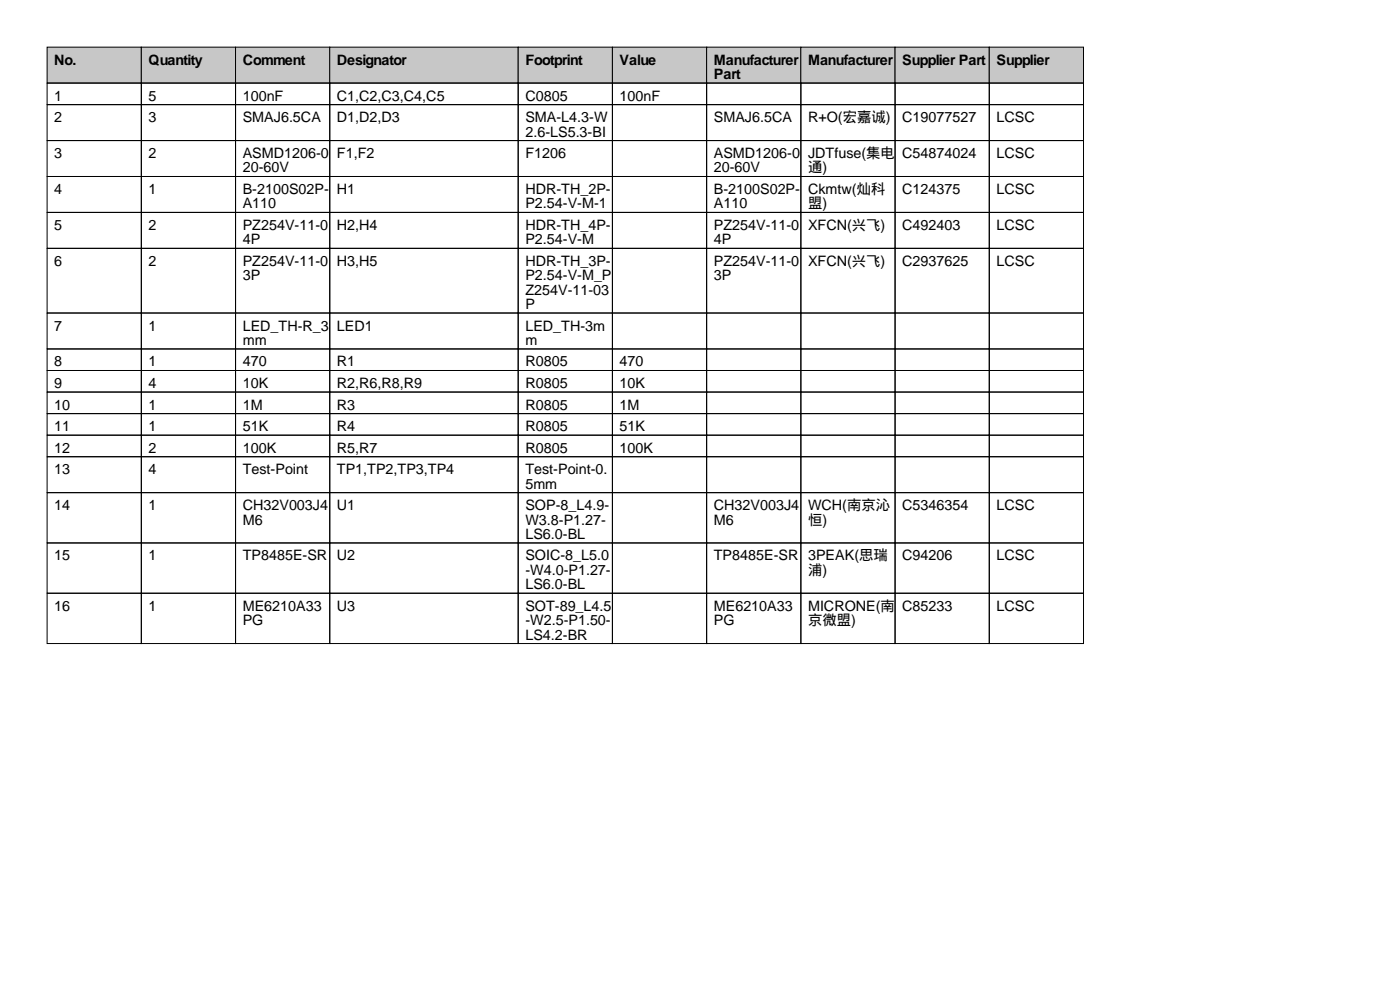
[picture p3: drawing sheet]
<svg xmlns="http://www.w3.org/2000/svg" width="297mm" height="210mm" viewBox="0 0 297 210" stroke-linecap="round" stroke-linejoin="round" font-family="sans-serif">
<defs><g id="words">
<g font-size="3">
<text x="11.5" y="13.7">No.</text>
<text x="31.5" y="13.7">Quantity</text>
<text x="51.5" y="13.7">Comment</text>
<text x="71.5" y="13.7">Designator</text>
<text x="111.5" y="13.7">Footprint</text>
<text x="131.5" y="13.7">Value</text>
<text x="151.5" y="13.7">Manufacturer</text>
<text x="151.5" y="16.8">Part</text>
<text x="171.5" y="13.7">Manufacturer</text>
<text x="191.5" y="13.7">Supplier Part</text>
<text x="211.5" y="13.7">Supplier</text>
<text x="11.5" y="21.3">1</text>
<text x="31.5" y="21.3">5</text>
<text x="51.5" y="21.3">100nF</text>
<text x="71.5" y="21.3">C1,C2,C3,C4,C5</text>
<text x="111.5" y="21.3">C0805</text>
<text x="131.5" y="21.3">100nF</text>
<text x="11.5" y="25.9">2</text>
<text x="31.5" y="25.9">3</text>
<text x="51.5" y="25.9">SMAJ6.5CA</text>
<text x="71.5" y="25.9">D1,D2,D3</text>
<text x="111.5" y="25.9">SMA-L4.3-W</text>
<text x="111.5" y="29">2.6-LS5.3-BI</text>
<text x="151.5" y="25.9">SMAJ6.5CA</text>
<text x="171.5" y="25.9">R+O(宏嘉诚)</text>
<text x="191.5" y="25.9">C19077527</text>
<text x="211.5" y="25.9">LCSC</text>
<text x="11.5" y="33.5">3</text>
<text x="31.5" y="33.5">2</text>
<text x="51.5" y="33.5">ASMD1206-0</text>
<text x="71.5" y="33.5">F1,F2</text>
<text x="111.5" y="33.5">F1206</text>
<text x="151.5" y="33.5">ASMD1206-0</text>
<text x="171.5" y="33.5">JDTfuse(集电</text>
<text x="191.5" y="33.5">C54874024</text>
<text x="211.5" y="33.5">LCSC</text>
<text x="11.5" y="41.2">4</text>
<text x="31.5" y="41.2">1</text>
<text x="51.5" y="36.6">20-60V</text>
<text x="51.5" y="41.2">B-2100S02P-</text>
<text x="71.5" y="41.2">H1</text>
<text x="111.5" y="41.2">HDR-TH_2P-</text>
<text x="151.5" y="36.6">20-60V</text>
<text x="151.5" y="41.2">B-2100S02P-</text>
<text x="171.5" y="36.6">通)</text>
<text x="171.5" y="41.2">Ckmtw(灿科</text>
<text x="191.5" y="41.2">C124375</text>
<text x="211.5" y="41.2">LCSC</text>
<text x="51.5" y="44.2">A110</text>
<text x="111.5" y="44.2">P2.54-V-M-1</text>
<text x="151.5" y="44.2">A110</text>
<text x="171.5" y="44.2">盟)</text>
<text x="11.5" y="48.8">5</text>
<text x="31.5" y="48.8">2</text>
<text x="51.5" y="48.8">PZ254V-11-0</text>
<text x="51.5" y="51.8">4P</text>
<text x="71.5" y="48.8">H2,H4</text>
<text x="111.5" y="48.8">HDR-TH_4P-</text>
<text x="111.5" y="51.8">P2.54-V-M</text>
<text x="151.5" y="48.8">PZ254V-11-0</text>
<text x="151.5" y="51.8">4P</text>
<text x="171.5" y="48.8">XFCN(兴飞)</text>
<text x="191.5" y="48.8">C492403</text>
<text x="211.5" y="48.8">LCSC</text>
<text x="11.5" y="56.4">6</text>
<text x="31.5" y="56.4">2</text>
<text x="51.5" y="56.4">PZ254V-11-0</text>
<text x="51.5" y="59.4">3P</text>
<text x="71.5" y="56.4">H3,H5</text>
<text x="111.5" y="56.4">HDR-TH_3P-</text>
<text x="111.5" y="59.4">P2.54-V-M_P</text>
<text x="151.5" y="56.4">PZ254V-11-0</text>
<text x="151.5" y="59.4">3P</text>
<text x="171.5" y="56.4">XFCN(兴飞)</text>
<text x="191.5" y="56.4">C2937625</text>
<text x="211.5" y="56.4">LCSC</text>
<text x="111.5" y="62.5">Z254V-11-03</text>
<text x="111.5" y="65.5">P</text>
<text x="11.5" y="70.1">7</text>
<text x="31.5" y="70.1">1</text>
<text x="51.5" y="70.1">LED_TH-R_3</text>
<text x="71.5" y="70.1">LED1</text>
<text x="111.5" y="70.1">LED_TH-3m</text>
<text x="11.5" y="77.7">8</text>
<text x="31.5" y="77.7">1</text>
<text x="51.5" y="73.2">mm</text>
<text x="51.5" y="77.7">470</text>
<text x="71.5" y="77.7">R1</text>
<text x="111.5" y="73.2">m</text>
<text x="111.5" y="77.7">R0805</text>
<text x="131.5" y="77.7">470</text>
<text x="11.5" y="82.3">9</text>
<text x="31.5" y="82.3">4</text>
<text x="51.5" y="82.3">10K</text>
<text x="71.5" y="82.3">R2,R6,R8,R9</text>
<text x="111.5" y="82.3">R0805</text>
<text x="131.5" y="82.3">10K</text>
<text x="11.5" y="86.9">10</text>
<text x="31.5" y="86.9">1</text>
<text x="51.5" y="86.9">1M</text>
<text x="71.5" y="86.9">R3</text>
<text x="111.5" y="86.9">R0805</text>
<text x="131.5" y="86.9">1M</text>
<text x="11.5" y="91.4">11</text>
<text x="31.5" y="91.4">1</text>
<text x="51.5" y="91.4">51K</text>
<text x="71.5" y="91.4">R4</text>
<text x="111.5" y="91.4">R0805</text>
<text x="131.5" y="91.4">51K</text>
<text x="11.5" y="96">12</text>
<text x="11.5" y="100.6">13</text>
<text x="31.5" y="96">2</text>
<text x="31.5" y="100.6">4</text>
<text x="51.5" y="96">100K</text>
<text x="51.5" y="100.6">Test-Point</text>
<text x="71.5" y="96">R5,R7</text>
<text x="71.5" y="100.6">TP1,TP2,TP3,TP4</text>
<text x="111.5" y="96">R0805</text>
<text x="111.5" y="100.6">Test-Point-0.</text>
<text x="131.5" y="96">100K</text>
<text x="111.5" y="103.6">5mm</text>
<text x="11.5" y="108.2">14</text>
<text x="31.5" y="108.2">1</text>
<text x="51.5" y="108.2">CH32V003J4</text>
<text x="51.5" y="111.3">M6</text>
<text x="71.5" y="108.2">U1</text>
<text x="111.5" y="108.2">SOP-8_L4.9-</text>
<text x="111.5" y="111.3">W3.8-P1.27-</text>
<text x="151.5" y="108.2">CH32V003J4</text>
<text x="151.5" y="111.3">M6</text>
<text x="171.5" y="108.2">WCH(南京沁</text>
<text x="171.5" y="111.3">恒)</text>
<text x="191.5" y="108.2">C5346354</text>
<text x="211.5" y="108.2">LCSC</text>
<text x="11.5" y="118.9">15</text>
<text x="31.5" y="118.9">1</text>
<text x="51.5" y="118.9">TP8485E-SR</text>
<text x="71.5" y="118.9">U2</text>
<text x="111.5" y="114.3">LS6.0-BL</text>
<text x="111.5" y="118.9">SOIC-8_L5.0</text>
<text x="151.5" y="118.9">TP8485E-SR</text>
<text x="171.5" y="118.9">3PEAK(思瑞</text>
<text x="191.5" y="118.9">C94206</text>
<text x="211.5" y="118.9">LCSC</text>
<text x="111.5" y="121.9">-W4.0-P1.27-</text>
<text x="111.5" y="125">LS6.0-BL</text>
<text x="171.5" y="121.9">浦)</text>
<text x="11.5" y="129.5">16</text>
<text x="31.5" y="129.5">1</text>
<text x="51.5" y="129.5">ME6210A33</text>
<text x="71.5" y="129.5">U3</text>
<text x="111.5" y="129.5">SOT-89_L4.5</text>
<text x="151.5" y="129.5">ME6210A33</text>
<text x="171.5" y="129.5">MICRONE(南</text>
<text x="191.5" y="129.5">C85233</text>
<text x="211.5" y="129.5">LCSC</text>
<text x="51.5" y="132.6">PG</text>
<text x="111.5" y="132.6">-W2.5-P1.50-</text>
<text x="111.5" y="135.6">LS4.2-BR</text>
<text x="151.5" y="132.6">PG</text>
<text x="171.5" y="132.6">京微盟)</text>
</g>
</g></defs>
<g fill="#c7c7c7" stroke="#000" stroke-width=".21">
<path d="M10 10h20v7.6h-20z"/>
<path d="M30 10h20v7.6h-20z"/>
<path d="M50 10h20v7.6h-20z"/>
<path d="M70 10h40v7.6h-40z"/>
<path d="M110 10h20v7.6h-20z"/>
<path d="M130 10h20v7.6h-20z"/>
<path d="M150 10h20v7.6h-20z"/>
<path d="M170 10h20v7.6h-20z"/>
<path d="M190 10h20v7.6h-20z"/>
<path d="M210 10h20v7.6h-20z"/>
</g>
<g fill="none" stroke="#000" stroke-width=".21">
<path d="M10 17.6h20v4.6h-20zM30 17.6h20v4.6h-20zM50 17.6h20v4.6h-20zM70 17.6h40v4.6h-40zM110 17.6h20v4.6h-20zM130 17.6h20v4.6h-20zM150 17.6h20v4.6h-20zM170 17.6h20v4.6h-20zM190 17.6h20v4.6h-20zM210 17.6h20v4.6h-20zM10 22.2h20v7.6h-20zM10 29.8h20v7.6h-20z"/>
<path d="M10 37.4h20v7.7h-20zM30 22.2h20v7.6h-20zM30 29.8h20v7.6h-20zM30 37.4h20v7.7h-20zM50 22.2h20v7.6h-20zM50 29.8h20v7.6h-20zM50 37.4h20v7.7h-20zM70 22.2h40v7.6h-40zM70 29.8h40v7.6h-40zM70 37.4h40v7.7h-40zM110 22.2h20v7.6h-20zM110 29.8h20v7.6h-20z"/>
<path d="M110 37.4h20v7.7h-20zM130 22.2h20v7.6h-20zM130 29.8h20v7.6h-20zM130 37.4h20v7.7h-20zM150 22.2h20v7.6h-20zM150 29.8h20v7.6h-20zM150 37.4h20v7.7h-20zM170 22.2h20v7.6h-20zM170 29.8h20v7.6h-20zM170 37.4h20v7.7h-20zM190 22.2h20v7.6h-20zM190 29.8h20v7.6h-20z"/>
<path d="M190 37.4h20v7.7h-20zM210 22.2h20v7.6h-20zM210 29.8h20v7.6h-20zM210 37.4h20v7.7h-20zM10 45.1h20v7.6h-20zM10 52.7h20v13.7h-20zM30 45.1h20v7.6h-20zM30 52.7h20v13.7h-20zM50 45.1h20v7.6h-20zM50 52.7h20v13.7h-20zM70 45.1h40v7.6h-40zM70 52.7h40v13.7h-40z"/>
<path d="M110 45.1h20v7.6h-20zM110 52.7h20v13.7h-20zM130 45.1h20v7.6h-20zM130 52.7h20v13.7h-20zM150 45.1h20v7.6h-20zM150 52.7h20v13.7h-20zM170 45.1h20v7.6h-20zM170 52.7h20v13.7h-20zM190 45.1h20v7.6h-20zM190 52.7h20v13.7h-20zM210 45.1h20v7.6h-20zM210 52.7h20v13.7h-20z"/>
<path d="M10 66.4h20v7.6h-20zM10 74h20v4.6h-20zM10 78.6h20v4.6h-20zM30 66.4h20v7.6h-20zM30 74h20v4.6h-20zM30 78.6h20v4.6h-20zM50 66.4h20v7.6h-20zM50 74h20v4.6h-20zM50 78.6h20v4.6h-20zM70 66.4h40v7.6h-40zM70 74h40v4.6h-40zM70 78.6h40v4.6h-40z"/>
<path d="M110 66.4h20v7.6h-20zM110 74h20v4.6h-20zM110 78.6h20v4.6h-20zM130 66.4h20v7.6h-20zM130 74h20v4.6h-20zM130 78.6h20v4.6h-20zM150 66.4h20v7.6h-20zM150 74h20v4.6h-20zM150 78.6h20v4.6h-20zM170 66.4h20v7.6h-20zM170 74h20v4.6h-20zM170 78.6h20v4.6h-20z"/>
<path d="M190 66.4h20v7.6h-20zM190 74h20v4.6h-20zM190 78.6h20v4.6h-20zM210 66.4h20v7.6h-20zM210 74h20v4.6h-20zM210 78.6h20v4.6h-20zM10 83.2h20v4.5h-20zM10 87.7h20v4.6h-20zM10 92.3h20v4.6h-20zM10 96.9h20v7.6h-20zM30 83.2h20v4.5h-20zM30 87.7h20v4.6h-20z"/>
<path d="M30 92.3h20v4.6h-20zM30 96.9h20v7.6h-20zM50 83.2h20v4.5h-20zM50 87.7h20v4.6h-20zM50 92.3h20v4.6h-20zM50 96.9h20v7.6h-20zM70 83.2h40v4.5h-40zM70 87.7h40v4.6h-40zM70 92.3h40v4.6h-40zM70 96.9h40v7.6h-40zM110 83.2h20v4.5h-20zM110 87.7h20v4.6h-20z"/>
<path d="M110 92.3h20v4.6h-20zM110 96.9h20v7.6h-20zM130 83.2h20v4.5h-20zM130 87.7h20v4.6h-20zM130 92.3h20v4.6h-20zM130 96.9h20v7.6h-20zM150 83.2h20v4.5h-20zM150 87.7h20v4.6h-20zM150 92.3h20v4.6h-20zM150 96.9h20v7.6h-20zM170 83.2h20v4.5h-20zM170 87.7h20v4.6h-20z"/>
<path d="M170 92.3h20v4.6h-20zM170 96.9h20v7.6h-20zM190 83.2h20v4.5h-20zM190 87.7h20v4.6h-20zM190 92.3h20v4.6h-20zM190 96.9h20v7.6h-20zM210 83.2h20v4.5h-20zM210 87.7h20v4.6h-20zM210 92.3h20v4.6h-20zM210 96.9h20v7.6h-20zM10 104.5h20v10.7h-20zM10 115.2h20v10.6h-20z"/>
<path d="M30 104.5h20v10.7h-20zM30 115.2h20v10.6h-20zM50 104.5h20v10.7h-20zM50 115.2h20v10.6h-20zM70 104.5h40v10.7h-40zM70 115.2h40v10.6h-40zM110 104.5h20v10.7h-20zM110 115.2h20v10.6h-20zM130 104.5h20v10.7h-20zM130 115.2h20v10.6h-20zM150 104.5h20v10.7h-20zM150 115.2h20v10.6h-20z"/>
<path d="M170 104.5h20v10.7h-20zM170 115.2h20v10.6h-20zM190 104.5h20v10.7h-20zM190 115.2h20v10.6h-20zM210 104.5h20v10.7h-20zM210 115.2h20v10.6h-20zM10 125.8h20v10.7h-20zM30 125.8h20v10.7h-20zM50 125.8h20v10.7h-20zM70 125.8h40v10.7h-40zM110 125.8h20v10.7h-20zM130 125.8h20v10.7h-20z"/>
<path d="M150 125.8h20v10.7h-20zM170 125.8h20v10.7h-20zM190 125.8h20v10.7h-20zM210 125.8h20v10.7h-20z"/>
</g>
<use href="#words"/>
</svg>
